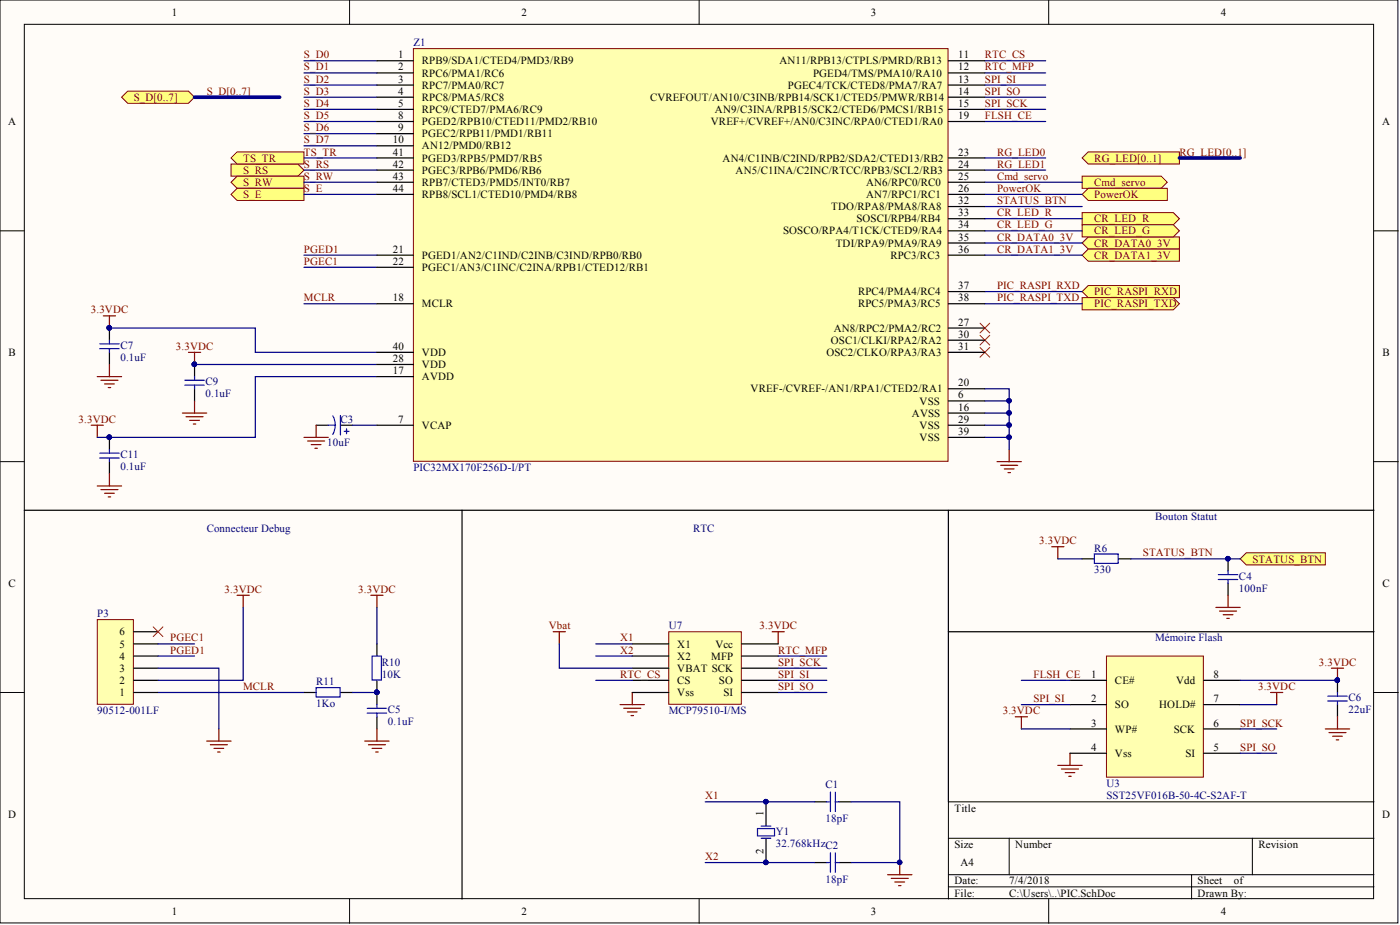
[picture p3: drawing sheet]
<svg xmlns="http://www.w3.org/2000/svg" width="292mm" height="193mm" viewBox="0 0 292 193" stroke-linecap="round" stroke-linejoin="round" font-family="sans-serif">
<defs><g id="words">
<g font-size="2.3">
<text x="35.9" y="3.3">1</text>
<text x="108.8" y="3.3">2</text>
<text x="181.7" y="3.3">3</text>
<text x="254.7" y="3.3">4</text>
<text x="83" y="12.2">1</text>
<text x="83" y="14.7">2</text>
<text x="83" y="17.2">3</text>
<text x="88" y="13.4">RPB9/SDA1/CTED4/PMD3/RB9</text>
<text x="88" y="16">RPC6/PMA1/RC6</text>
<text x="162.6" y="13.4">AN11/RPB13/CTPLS/PMRD/RB13</text>
<text x="169.6" y="16">PGED4/TMS/PMA10/RA10</text>
<text x="199.9" y="12.2">11</text>
<text x="199.9" y="17.2">13</text>
<text x="199.9" y="14.7">12</text>
<text x="83" y="19.8">4</text>
<text x="83" y="22.3">5</text>
<text x="88" y="18.5">RPC7/PMA0/RC7</text>
<text x="88" y="21">RPC8/PMA5/RC8</text>
<text x="88" y="23.6">RPC9/CTED7/PMA6/RC9</text>
<text x="135.6" y="21">CVREFOUT/AN10/C3INB/RPB14/SCK1/CTED5/PMWR/RB14</text>
<text x="149.2" y="23.6">AN9/C3INA/RPB15/SCK2/CTED6/PMCS1/RB15</text>
<text x="164.4" y="18.5">PGEC4/TCK/CTED8/PMA7/RA7</text>
<text x="199.9" y="19.8">14</text>
<text x="199.9" y="22.3">15</text>
<text x="1.7" y="26.1">A</text>
<text x="81.9" y="29.9">10</text>
<text x="83" y="24.8">8</text>
<text x="83" y="27.4">9</text>
<text x="88" y="26.1">PGED2/RPB10/CTED11/PMD2/RB10</text>
<text x="88" y="28.6">PGEC2/RPB11/PMD1/RB11</text>
<text x="148.3" y="26.1">VREF+/CVREF+/AN0/C3INC/RPA0/CTED1/RA0</text>
<text x="199.9" y="24.8">19</text>
<text x="288.4" y="26.1">A</text>
<text x="81.9" y="32.4">41</text>
<text x="81.9" y="35">42</text>
<text x="88" y="33.7">PGED3/RPB5/PMD7/RB5</text>
<text x="88" y="31.2">AN12/PMD0/RB12</text>
<text x="150.8" y="33.7">AN4/C1INB/C2IND/RPB2/SDA2/CTED13/RB2</text>
<text x="199.9" y="32.4">23</text>
<text x="199.9" y="35">24</text>
<text x="81.9" y="37.5">43</text>
<text x="81.9" y="40">44</text>
<text x="88" y="36.2">PGEC3/RPB6/PMD6/RB6</text>
<text x="88" y="38.8">RPB7/CTED3/PMD5/INT0/RB7</text>
<text x="88" y="41.3">RPB8/SCL1/CTED10/PMD4/RB8</text>
<text x="153.5" y="36.2">AN5/C1INA/C2INC/RTCC/RPB3/SCL2/RB3</text>
<text x="180.7" y="38.8">AN6/RPC0/RC0</text>
<text x="180.7" y="41.3">AN7/RPC1/RC1</text>
<text x="199.9" y="37.5">25</text>
<text x="199.9" y="40">26</text>
<text x="173.4" y="43.8">TDO/RPA8/PMA8/RA8</text>
<text x="178.7" y="46.4">SOSCI/RPB4/RB4</text>
<text x="199.9" y="42.6">32</text>
<text x="199.9" y="45.1">33</text>
<text x="199.9" y="47.7">34</text>
<text x="81.9" y="52.7">21</text>
<text x="88" y="54">PGED1/AN2/C1IND/C2INB/C3IND/RPB0/RB0</text>
<text x="163.4" y="48.9">SOSCO/RPA4/T1CK/CTED9/RA4</text>
<text x="174.4" y="51.5">TDI/RPA9/PMA9/RA9</text>
<text x="185.8" y="54">RPC3/RC3</text>
<text x="199.9" y="50.2">35</text>
<text x="199.9" y="52.7">36</text>
<text x="81.9" y="55.3">22</text>
<text x="88" y="56.5">PGEC1/AN3/C1INC/C2INA/RPB1/CTED12/RB1</text>
<text x="81.9" y="62.9">18</text>
<text x="88" y="64.1">MCLR</text>
<text x="179" y="61.6">RPC4/PMA4/RC4</text>
<text x="179" y="64.1">RPC5/PMA3/RC5</text>
<text x="199.9" y="60.3">37</text>
<text x="199.9" y="62.9">38</text>
<text x="173.4" y="71.7">OSC1/CLKI/RPA2/RA2</text>
<text x="173.9" y="69.2">AN8/RPC2/PMA2/RC2</text>
<text x="199.9" y="70.5">30</text>
<text x="199.9" y="67.9">27</text>
<text x="1.8" y="74.3">B</text>
<text x="81.9" y="75.5">28</text>
<text x="81.9" y="73">40</text>
<text x="88" y="76.8">VDD</text>
<text x="88" y="74.3">VDD</text>
<text x="172.4" y="74.3">OSC2/CLKO/RPA3/RA3</text>
<text x="199.9" y="73">31</text>
<text x="288.4" y="74.3">B</text>
<text x="81.9" y="78.1">17</text>
<text x="88" y="79.3">AVDD</text>
<text x="156.6" y="81.9">VREF-/CVREF-/AN1/RPA1/CTED2/RA1</text>
<text x="199.9" y="80.6">20</text>
<text x="199.9" y="83.1">6</text>
<text x="83" y="88.2">7</text>
<text x="88" y="89.5">VCAP</text>
<text x="190.3" y="86.9">AVSS</text>
<text x="191.9" y="84.4">VSS</text>
<text x="191.9" y="89.5">VSS</text>
<text x="199.9" y="85.7">16</text>
<text x="199.9" y="88.2">29</text>
<text x="191.9" y="92">VSS</text>
<text x="199.9" y="90.7">39</text>
<text x="1.8" y="122.4">C</text>
<text x="288.4" y="122.4">C</text>
<text x="24.9" y="137.6">4</text>
<text x="24.9" y="135.1">5</text>
<text x="24.9" y="132.6">6</text>
<text x="141.3" y="135.1">X1</text>
<text x="141.3" y="137.6">X2</text>
<text x="148.4" y="137.6">MFP</text>
<text x="149.3" y="135.1">Vcc</text>
<text x="24.9" y="142.7">2</text>
<text x="24.9" y="140.2">3</text>
<text x="141.3" y="140.2">VBAT SCK</text>
<text x="141.3" y="142.7">CS</text>
<text x="150" y="142.7">SO</text>
<text x="227.6" y="141.4">1</text>
<text x="232.6" y="142.7">CE#</text>
<text x="245.4" y="142.7">Vdd</text>
<text x="253.2" y="141.4">8</text>
<text x="24.9" y="145.2">1</text>
<text x="141.3" y="145.2">Vss</text>
<text x="150.9" y="145.2">SI</text>
<text x="227.6" y="146.5">2</text>
<text x="232.6" y="147.8">SO</text>
<text x="241.8" y="147.8">HOLD#</text>
<text x="253.2" y="146.5">7</text>
<text x="227.6" y="151.6">3</text>
<text x="232.6" y="152.8">WP#</text>
<text x="244.9" y="152.8">SCK</text>
<text x="253.2" y="151.6">6</text>
<text x="227.6" y="156.6">4</text>
<text x="232.6" y="157.9">Vss</text>
<text x="247.3" y="157.9">SI</text>
<text x="253.2" y="156.6">5</text>
<text x="1.7" y="170.6">D</text>
<text x="159.3" y="170.3" transform="rotate(-90 159.3 170.3)">1</text>
<text x="199.1" y="169.3">Title</text>
<text x="288.4" y="170.6">D</text>
<text x="159.3" y="178.1" transform="rotate(-90 159.3 178.1)">2</text>
<text x="199.1" y="176.9">Size</text>
<text x="211.8" y="176.9">Number</text>
<text x="262.6" y="176.9">Revision</text>
<text x="199.1" y="184.5">Date:</text>
<text x="200.4" y="180.7">A4</text>
<text x="210.6" y="184.5">7/4/2018</text>
<text x="249.9" y="184.5">Sheet</text>
<text x="257.4" y="184.5">of</text>
<text x="35.9" y="190.8">1</text>
<text x="108.8" y="190.8">2</text>
<text x="181.7" y="190.8">3</text>
<text x="199.1" y="187">File:</text>
<text x="210.6" y="187">C:\Users\..\PIC.SchDoc</text>
<text x="249.9" y="187">Drawn By:</text>
<text x="254.7" y="190.8">4</text>
</g>
<g font-size="2.3" fill="#000080">
<text x="86.3" y="9.6">Z1</text>
<text x="25.1" y="72.7">C7</text>
<text x="25.1" y="75.3">0.1uF</text>
<text x="42.9" y="80.3">C9</text>
<text x="42.9" y="82.9">0.1uF</text>
<text x="71" y="88.2">C3</text>
<text x="25.1" y="95.6">C11</text>
<text x="68.2" y="93">10uF</text>
<text x="25.1" y="98.1">0.1uF</text>
<text x="86.3" y="98.3">PIC32MX170F256D-I/PT</text>
<text x="43.1" y="111">Connecteur Debug</text>
<text x="144.6" y="111">RTC</text>
<text x="241" y="108.5">Bouton Statut</text>
<text x="228.3" y="115.1">R6</text>
<text x="228.3" y="119.6">330</text>
<text x="258.5" y="120.9">C4</text>
<text x="258.5" y="123.4">100nF</text>
<text x="20.3" y="128.8">P3</text>
<text x="139.5" y="131.3">U7</text>
<text x="241" y="133.8">Mémoire Flash</text>
<text x="66" y="142.9">R11</text>
<text x="79.7" y="138.9">R10</text>
<text x="79.7" y="141.4">10K</text>
<text x="20.3" y="149">90512-001LF</text>
<text x="66" y="147.5">1Ko</text>
<text x="80.9" y="148.8">C5</text>
<text x="139.5" y="149">MCP79510-I/MS</text>
<text x="281.3" y="146.2">C6</text>
<text x="281.3" y="148.8">22uF</text>
<text x="80.9" y="151.3">0.1uF</text>
<text x="172.3" y="164.5">C1</text>
<text x="230.9" y="164.2">U3</text>
<text x="230.9" y="166.8">SST25VF016B-50-4C-S2AF-T</text>
<text x="172.3" y="171.6">18pF</text>
<text x="161.9" y="174.1">Y1</text>
<text x="161.9" y="176.7">32.768kHzC2</text>
<text x="172.3" y="184.3">18pF</text>
</g>
<g font-size="2.3" fill="#800000">
<text x="63.4" y="12.2">S_D0</text>
<text x="63.4" y="14.7">S_D1</text>
<text x="63.4" y="17.2">S_D2</text>
<text x="205.5" y="17.2">SPI_SI</text>
<text x="205.5" y="12.2">RTC_CS</text>
<text x="205.5" y="14.7">RTC_MFP</text>
<text x="27.9" y="21">S_D[0..7]</text>
<text x="43.1" y="19.8">S_D[0..7]</text>
<text x="63.4" y="19.8">S_D3</text>
<text x="63.4" y="22.3">S_D4</text>
<text x="205.5" y="19.8">SPI_SO</text>
<text x="205.5" y="22.3">SPI_SCK</text>
<text x="63.4" y="24.8">S_D5</text>
<text x="63.4" y="29.9">S_D7</text>
<text x="63.4" y="27.4">S_D6</text>
<text x="205.5" y="24.8">FLSH_CE</text>
<text x="50.7" y="33.7">TS_TR</text>
<text x="63.4" y="32.4">TS_TR</text>
<text x="63.4" y="35">S_RS</text>
<text x="208" y="32.4">RG_LED0</text>
<text x="208" y="35">RG_LED1</text>
<text x="228.3" y="33.7">RG_LED[0..1]</text>
<text x="246.1" y="32.4">RG_LED[0..1]</text>
<text x="50.7" y="36.2">S_RS</text>
<text x="50.7" y="38.8">S_RW</text>
<text x="50.7" y="41.3">S_E</text>
<text x="63.4" y="37.5">S_RW</text>
<text x="63.4" y="40">S_E</text>
<text x="208" y="37.5">Cmd_servo</text>
<text x="208" y="40">PowerOK</text>
<text x="228.3" y="38.8">Cmd_servo</text>
<text x="228.3" y="41.3">PowerOK</text>
<text x="208" y="42.6">STATUS_BTN</text>
<text x="208" y="45.1">CR_LED_R</text>
<text x="208" y="47.7">CR_LED_G</text>
<text x="228.3" y="46.4">CR_LED_R</text>
<text x="63.4" y="52.7">PGED1</text>
<text x="208" y="50.2">CR_DATA0_3V</text>
<text x="208" y="52.7">CR_DATA1_3V</text>
<text x="228.3" y="51.5">CR_DATA0_3V</text>
<text x="228.3" y="54">CR_DATA1_3V</text>
<text x="228.3" y="48.9">CR_LED_G</text>
<text x="63.4" y="55.3">PGEC1</text>
<text x="18.9" y="65.4">3.3VDC</text>
<text x="63.4" y="62.9">MCLR</text>
<text x="208" y="60.3">PIC_RASPI_RXD</text>
<text x="208" y="62.9">PIC_RASPI_TXD</text>
<text x="228.3" y="61.6">PIC_RASPI_RXD</text>
<text x="228.3" y="64.1">PIC_RASPI_TXD</text>
<text x="36.7" y="73">3.3VDC</text>
<text x="16.4" y="88.2">3.3VDC</text>
<text x="216.8" y="113.5">3.3VDC</text>
<text x="238.5" y="116.1">STATUS_BTN</text>
<text x="261.3" y="117.3">STATUS_BTN</text>
<text x="46.8" y="123.7">3.3VDC</text>
<text x="74.8" y="123.7">3.3VDC</text>
<text x="114.5" y="131.3">Vbat</text>
<text x="158.5" y="131.3">3.3VDC</text>
<text x="35.5" y="133.8">PGEC1</text>
<text x="35.5" y="136.4">PGED1</text>
<text x="129.4" y="133.8">X1</text>
<text x="129.4" y="136.4">X2</text>
<text x="162.4" y="136.4">RTC_MFP</text>
<text x="50.7" y="144">MCLR</text>
<text x="129.4" y="141.4">RTC_CS</text>
<text x="162.4" y="141.4">SPI_SI</text>
<text x="162.4" y="138.9">SPI_SCK</text>
<text x="162.4" y="144">SPI_SO</text>
<text x="215.6" y="141.4">FLSH_CE</text>
<text x="262.5" y="144">3.3VDC</text>
<text x="275.2" y="138.9">3.3VDC</text>
<text x="209.2" y="149">3.3VDC</text>
<text x="215.6" y="146.5">SPI_SI</text>
<text x="258.8" y="151.6">SPI_SCK</text>
<text x="258.8" y="156.6">SPI_SO</text>
<text x="147.1" y="166.8">X1</text>
<text x="147.1" y="179.4">X2</text>
</g>
</g></defs>
<g fill="#fffcf8" stroke="#000" stroke-width=".21">
<path d="M0 0h291.7v192.5h-291.7z"/>
<path d="M5.1 5.1h281.5v182.4h-281.5z"/>
</g>
<g fill="none" stroke="#000" stroke-width=".21">
<path d="M72.9 0v5.1M145.9 0v5.1M218.8 0v5.1M0 48.2h5.1M286.7 48.2h5M0 96.3h5.1M286.7 96.3h5M0 144.5h5.1M286.7 144.5h5M197.9 174.9h88.8M210.6 174.9v7.6M261.3 174.9v7.6"/>
<path d="M286.7 167.3h-88.8v20.2M72.9 187.5v5.1M145.9 187.5v5.1M197.9 182.5h88.8M197.9 185h88.8M218.8 187.5v5.1M248.6 182.5v5"/>
</g>
<path d="M159.8 167.3v5M159.8 174.9v5M170 167.3h2.5M175 167.3h2.6" fill="none" stroke="#000" stroke-width=".25"/>
<g fill="#000080" stroke="#000080" stroke-width=".21">
<circle cx="159.8" cy="167.2" r=".47"/>
<circle cx="159.8" cy="179.9" r=".47"/>
<circle cx="187.7" cy="179.9" r=".47"/>
</g>
<path d="M158 172.8h3.6v1.6h-3.6zM158.8 174.9h2M158.8 172.3h2M172.5 167.3h.8M173.3 165.2v4.1M174.3 165.2v4.1M174.3 167.3h.7" fill="none" stroke="#00f" stroke-width=".25"/>
<path d="M187.7 179.9v2.6M185.2 182.5h5.1M186 183.2h3.5M186.7 184h2M187.5 184.8h.5" fill="none" stroke="#800000" stroke-width=".25"/>
<path d="M20.3 129.3h7.5v17.6h-7.5z" fill="#ffffb0" stroke="#800000" stroke-width=".21"/>
<g fill="none" stroke="#000" stroke-width=".25">
<path d="M5.1 106.4h281.6M96.4 106.4v81.1M197.9 106.4v60.9M27.9 139.4h5.1M27.9 136.9h5.1M27.9 134.3h5.1M27.9 131.8h5.1M78.6 134.3v2.6M197.9 131.8h88.8M27.9 144.5h5.1M27.9 141.9h5.1M63.4 144.5h2.6"/>
<path d="M71 144.5h2.6M78.6 141.9v5.1M78.6 149.5v2.6M170 179.9h2.5M175 179.9h2.6"/>
</g>
<path d="M32 130.8l2 2M34 130.8l-2 2" fill="none" stroke="#f00" stroke-width=".21"/>
<g fill="none" stroke="#800000" stroke-width=".25">
<path d="M219.4 114.1h2.6M220.7 114.1v2.5M277.8 139.4h2.5M279.1 139.4v2.5M43.1 154.6h5.1M43.9 155.4h3.5M44.6 156.1h2.1M45.4 156.9h.5M45.7 152.1v2.5M76.1 154.6h5.1M76.9 155.4h3.5M77.6 156.1h2.1"/>
<path d="M78.4 156.9h.5M78.6 152.1v2.5M220.7 159.7h5.1M223.2 157.1v2.6M221.5 160.4h3.5M222.2 161.2h2.1M223 162h.5"/>
</g>
<g fill="#000080" stroke="#000080" stroke-width=".21">
<circle cx="78.6" cy="144.4" r=".47"/>
<circle cx="279" cy="141.9" r=".47"/>
</g>
<path d="M77.6 136.9h2v5h-2zM66 143.5h5v1.9h-5zM76.6 147.8h4.1M76.6 148.8h4.1M78.6 147v.8M78.6 148.8v.7M172.5 179.9h.8M173.3 177.9v4.1M174.3 177.9v4.1M174.3 179.9h.7" fill="none" stroke="#00f" stroke-width=".25"/>
<g fill="#ffff80" stroke="#800000" stroke-width=".21">
<path d="M225.8 50.7l1.3-1.3h19v2.6h-19z" fill-rule="evenodd"/>
<path d="M225.8 53.2l1.3-1.2h19v2.5h-19z" fill-rule="evenodd"/>
<path d="M225.8 44.4h19l1.3 1.2-1.3 1.3h-19z" fill-rule="evenodd"/>
<path d="M225.8 46.9h19l1.3 1.3-1.3 1.2h-19z" fill-rule="evenodd"/>
<path d="M225.8 60.8l1.3-1.2h19v2.5h-19z" fill-rule="evenodd"/>
<path d="M225.8 62.1h19l1.3 1.3-1.3 1.2h-19z" fill-rule="evenodd"/>
<path d="M225.8 33l1.3-1.3h19v2.5h-19z" fill-rule="evenodd"/>
<path d="M225.8 36.8h16.5l1.2 1.2-1.2 1.3h-16.5z" fill-rule="evenodd"/>
<path d="M225.8 40.6l1.3-1.3h16.4v2.5h-16.4z" fill-rule="evenodd"/>
<path d="M48.2 34.2h14l1.2 1.3-1.2 1.3h-14z" fill-rule="evenodd"/>
<path d="M48.2 38l1.3-1.2h13.9v2.5h-13.9z" fill-rule="evenodd"/>
<path d="M48.2 40.6l1.3-1.3h13.9v2.5h-13.9z" fill-rule="evenodd"/>
<path d="M48.2 33l1.3-1.3h13.9v2.5h-13.9z" fill-rule="evenodd"/>
<path d="M25.4 20.3l1.2-1.3h12.7l1.3 1.3-1.3 1.2h-12.7z" fill-rule="evenodd"/>
</g>
<path d="M208 96.3h5.1M208.8 97.1h3.5M209.5 97.8h2.1M210.3 98.6h.5M210.6 93.8v2.5" fill="none" stroke="#800000" stroke-width=".25"/>
<path d="M230.9 136.9h20.2v25.2h-20.2z" fill="#ffffb0" stroke="#800000" stroke-width=".21"/>
<path d="M66 88.7h2.5M71 88.7h2.6M223.2 141.9h7.7M223.2 147h7.7M223.2 152.1h7.7M223.2 157.1h7.7M251.2 141.9h7.6M251.2 147h7.6M251.2 152.1h7.6M251.2 157.1h7.6M279.1 141.9v2.6M279.1 147v2.5" fill="none" stroke="#000" stroke-width=".25"/>
<path d="M68.5 88.7h1.5M69.5 86.8a4 4 0 0 1-.1 3.8M71 86.7v4M71.8 90h1M72.3 89.5v1M277 145.2h4.1M277 146.2h4.1M279.1 144.5v.7M279.1 146.2v.8" fill="none" stroke="#00f" stroke-width=".25"/>
<g fill="none" stroke="#800000" stroke-width=".25">
<path d="M63.4 91.2h5.1M64.2 92h3.5M64.9 92.8h2.1M65.7 93.5h.5M66 88.7v2.5M49.5 124.2h2.5M50.7 124.2v2.5M77.4 124.2h2.5M78.6 124.2v2.5M115.4 131.8h2.6M116.7 131.8v2.5M161.1 131.8h2.5"/>
<path d="M162.4 131.8v2.5M129.4 147h5.1M130.1 147.8h3.6M130.9 148.5h2M131.7 149.3h.5M131.9 144.5v2.5M276.5 152.1h5.1M277.3 152.8h3.5M278 153.6h2.1M278.8 154.3h.5M279.1 149.5v2.6"/>
</g>
<circle cx="279" cy="141.9" r=".47" fill="#000080" stroke="#000080" stroke-width=".21"/>
<path d="M204.5 70l2 2M206.5 70l-2 2" fill="none" stroke="#f00" stroke-width=".21"/>
<path d="M139.5 131.8h15.2v15.1h-15.2z" fill="#ffffb0" stroke="#800000" stroke-width=".21"/>
<path d="M131.9 134.3h7.6M131.9 136.9h7.6M131.9 139.4h7.6M154.7 134.3h7.7M154.7 136.9h7.7M154.7 139.4h7.7M131.9 141.9h7.6M131.9 144.5h7.6M154.7 141.9h7.7M154.7 144.5h7.7" fill="none" stroke="#000" stroke-width=".25"/>
<path d="M258.8 116.6l1.2-1.3h16.5v2.6h-16.5z" fill-rule="evenodd" fill="#ffff80" stroke="#800000" stroke-width=".21"/>
<g fill="none" stroke="#800000" stroke-width=".25">
<path d="M20.3 78.6h5.1M21.1 79.3h3.5M21.6 65.9h2.5M22.8 65.9v2.5M22.8 76v2.6M39.3 73.5h2.6M40.6 73.5v2.5M19 88.7h2.6M20.3 88.7v2.5M21.8 80.1h2M22.6 80.9h.5M22.8 98.8v2.6"/>
<path d="M38.1 86.2h5M38.8 86.9h3.6M39.6 87.7h2M40.3 88.5h.5M40.6 83.6v2.6M20.3 101.4h5.1M21.1 102.1h3.5M21.8 102.9h2M22.6 103.7h.5M253.7 126.7h5.1M254.4 127.5h3.6M255.2 128.2h2"/>
<path d="M256 129h.5M256.2 124.2v2.5M211.8 149.5h2.6M213.1 149.5v2.6M265.1 144.5h2.5M266.4 144.5v2.5"/>
</g>
<path d="M22.8 68.4v2.6M22.8 73.5v2.5M40.6 76v2.6M22.8 91.2v2.6M22.8 96.3v2.5M40.6 81.1v2.5M225.8 116.6h2.5M233.4 116.6h2.5M256.2 116.6v2.5M256.2 121.7v2.5" fill="none" stroke="#000" stroke-width=".25"/>
<g fill="#000080" stroke="#000080" stroke-width=".21">
<circle cx="22.8" cy="91.2" r=".47"/>
<circle cx="22.8" cy="68.4" r=".47"/>
<circle cx="40.6" cy="76" r=".47"/>
<circle cx="187.7" cy="179.9" r=".47"/>
<circle cx="78.6" cy="144.4" r=".47"/>
<circle cx="210.5" cy="83.6" r=".47"/>
<circle cx="210.5" cy="86.1" r=".47"/>
<circle cx="210.5" cy="88.7" r=".47"/>
<circle cx="210.5" cy="91.2" r=".47"/>
<circle cx="279" cy="141.9" r=".47"/>
<circle cx="159.8" cy="179.9" r=".47"/>
<circle cx="159.8" cy="167.2" r=".47"/>
<circle cx="256.2" cy="116.5" r=".47"/>
</g>
<g fill="none" stroke="#00f" stroke-width=".25">
<path d="M20.8 72.7h4.1M20.8 71.7h4.1M22.8 71v.7M22.8 72.7v.8M38.6 79.3h4M40.6 78.6v.7M20.8 95.6h4.1M20.8 94.5h4.1M22.8 93.8v.7M22.8 95.6v.7M38.6 80.3h4M40.6 80.3v.8"/>
<path d="M228.3 115.6h5v1.9h-5zM254.2 119.9h4.1M256.2 119.1v.8M254.2 120.9h4.1M256.2 120.9v.8"/>
</g>
<g fill="none" stroke="#000080" stroke-width=".25">
<path d="M63.4 17.7h15.2M63.4 15.2h15.2M63.4 12.7h15.2M205.5 17.7h12.7M205.5 15.2h12.7M205.5 12.7h12.7M63.4 22.8h15.2M63.4 33h15.2M63.4 35.5h15.2M63.4 38h15.2M63.4 25.3h15.2M63.4 20.3h15.2"/>
<path d="M63.4 27.9h15.2M63.4 30.4h15.2M205.5 22.8h12.7M205.5 33h12.7M205.5 35.5h12.7M205.5 38h20.3M205.5 25.3h12.7M205.5 20.3h12.7M63.4 55.8h15.2M63.4 53.2h15.2M63.4 40.6h15.2M205.5 43.1h20.3"/>
<path d="M205.5 53.2h20.3M205.5 50.7h20.3M205.5 45.6h20.3M205.5 48.2h20.3M205.5 40.6h20.3M22.8 68.4h30.5v5.1h25.3M40.6 76h38M63.4 63.4h15.2M78.6 78.6h-25.3v12.6h-33M205.5 63.4h20.3M205.5 60.8h20.3M73.6 88.7h5"/>
<path d="M205.5 81.1h5.1v12.7M205.5 88.7h5.1M205.5 83.6h5.1M205.5 86.2h5.1M205.5 91.2h5.1M220.7 116.6h5.1M235.9 116.6h22.9M33 139.4h12.7v12.7M33 136.9h7.6M33 134.3h7.6M50.7 126.7v15.2h-17.7M78.6 126.7v7.6"/>
<path d="M116.7 134.3v5.1h15.2M124.3 136.9h7.6M124.3 134.3h7.6M162.4 136.9h10.1M162.4 139.4h10.1M33 144.5h30.4M73.6 144.5h5M124.3 141.9h7.6M162.4 144.5h10.1M162.4 141.9h10.1M213.1 152.1h10.1M213.1 141.9h10.1"/>
<path d="M213.1 147h10.1M258.8 152.1h7.6M258.8 141.9h20.3M258.8 147h7.6M258.8 157.1h7.6M147.1 179.9h22.9M147.1 167.3h22.9M177.6 167.3h10.1v12.6h-10.1"/>
</g>
<path d="M40.6 20.3h17.7M246.1 33h12.7" fill="none" stroke="#000080" stroke-width=".76"/>
<path d="M204.5 72.5l2 2M204.5 67.4l2 2M206.5 72.5l-2 2M206.5 67.4l-2 2" fill="none" stroke="#f00" stroke-width=".21"/>
<path d="M86.3 10.1h111.5v86.1h-111.5z" fill="#ffffb0" stroke="#800000" stroke-width=".21"/>
<g fill="none" stroke="#000" stroke-width=".25">
<path d="M78.6 12.7h7.7M78.6 15.2h7.7M78.6 17.7h7.7M197.9 12.7h7.6M197.9 15.2h7.6M197.9 17.7h7.6M78.6 33h7.7M78.6 35.5h7.7M78.6 38h7.7M78.6 25.3h7.7M78.6 27.9h7.7M78.6 30.4h7.7"/>
<path d="M78.6 20.3h7.7M78.6 22.8h7.7M197.9 33h7.6M197.9 35.5h7.6M197.9 38h7.6M197.9 25.3h7.6M197.9 20.3h7.6M197.9 22.8h7.6M78.6 40.6h7.7M78.6 55.8h7.7M78.6 53.2h7.7M197.9 40.6h7.6"/>
<path d="M197.9 43.1h7.6M197.9 50.7h7.6M197.9 45.6h7.6M197.9 48.2h7.6M197.9 53.2h7.6M78.6 63.4h7.7M78.6 73.5h7.7M78.6 78.6h7.7M78.6 76h7.7M197.9 60.8h7.6M197.9 63.4h7.6M197.9 71h7.6"/>
<path d="M197.9 73.5h7.6M197.9 68.4h7.6M78.6 88.7h7.7M197.9 81.1h7.6M197.9 88.7h7.6M197.9 83.6h7.6M197.9 86.2h7.6M197.9 91.2h7.6"/>
</g>
<use href="#words"/>
</svg>
